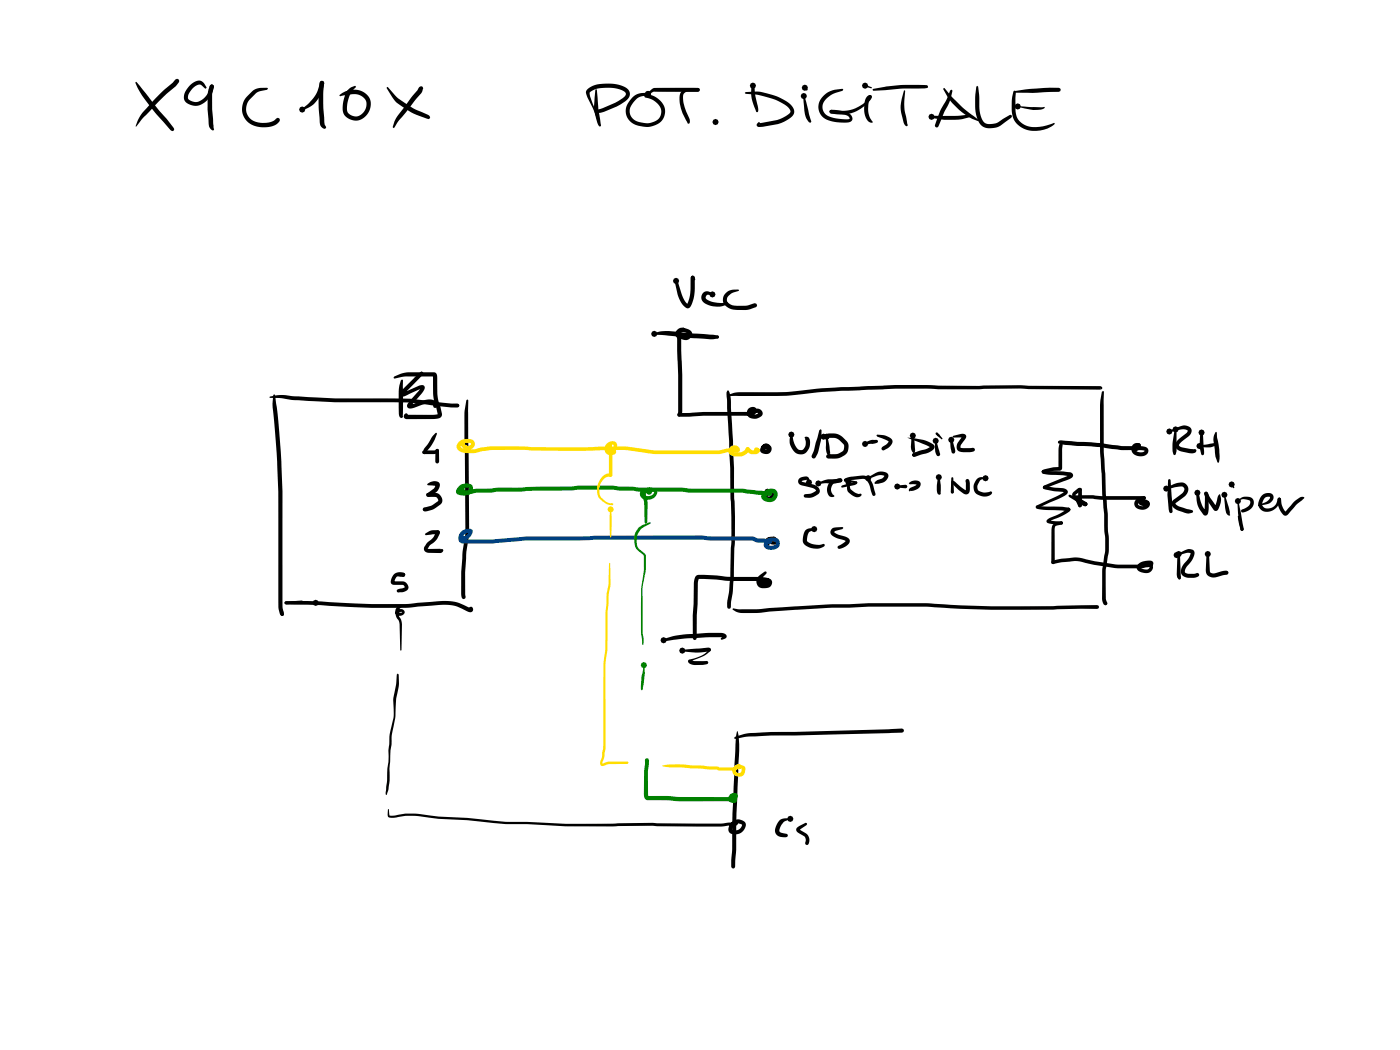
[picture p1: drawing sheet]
<svg xmlns="http://www.w3.org/2000/svg" width="397mm" height="297mm" viewBox="0 0 397 297" stroke-linecap="round" stroke-linejoin="round" font-family="sans-serif">
<g fill="#000">
<path d="M45.4 26.5l3.5-3.1 .8-.9 .5-.2 .4 .2 .2 .4a5.1 5.1 0 0 1-2.7 2.9l-3.2 3-4.3 4.5-2 2.5-.2-.1a11.2 11.2 0 0 1 3.1-5.1zM38.3 23.4l.3-.2 1 1.1 5.3 6.8 2.3 2.6 2.2 2.9-.2 .4-.4 .1-.6-.3a66.1 66.1 0 0 1-9.3-12zM53.8 24.2l.3-.3a2.43 2.43 0 0 1 3.4-.6l1 1.6-.3 .2-1-.8a1.48 1.48 0 0 0-2.1 .3 3.7 3.7 0 0 0-1.8 3.3 3.1 3.1 0 0 0 4.9-.5l1-1.5 .4-1.8 .4-.2a1.12 1.12 0 0 1 .3 1.8 5.3 5.3 0 0 1-6.1 4.1 2.49 2.49 0 0 1-2.1-1.7 2.49 2.49 0 0 1 .6-2.6zM59.5 24.2l.5-.3 .4 .2 .2 .4-.3 1.2a20.7 20.7 0 0 0 0 8l.3 2.9a.62 .62 0 0 1-1-.1l-.4-.6-.1-.9a39.6 39.6 0 0 1 0-9.7zM70.6 26.7l1.1-1.1 .9-.5 1.2-.2h1.8l.3 .1-.3 .4-2.4 .6a6.4 6.4 0 0 0-2.5 2.2 3.9 3.9 0 0 0-.6 4.3 3.9 3.9 0 0 0 3.7 2.3 5.6 5.6 0 0 0 4.9-1.4l.4 .1a1.14 1.14 0 0 1-.6 1.6 6.8 6.8 0 0 1-9.5-2.2 5.3 5.3 0 0 1 1.6-6.2zM90.7 23.1l.5-.2a.9 .9 0 0 1 .5 1.4 8.6 8.6 0 0 1-6.1 6.9l-.1-.3a11.3 11.3 0 0 0 5-6.9zM90.8 23l.4-.1 .4 .2 .2 .7a58.1 58.1 0 0 0 .1 11.4l.5 .8a.79 .79 0 0 1-1.4 0l-.4-.9-.1-1.6a36.2 36.2 0 0 1 .1-10.2zM96.2 27a5.5 5.5 0 0 1 8.5 .8 4.4 4.4 0 0 1-1.2 5.3 4.4 4.4 0 0 1-5.4 .1l-.6-.6a7.5 7.5 0 0 1 1.6-7.7l1.5-.6 .2 .3-.8 .9a7.6 7.6 0 0 0-1.4 6.5 2.94 2.94 0 0 0 3.1 .8 2.94 2.94 0 0 0 2-2.5 2.95 2.95 0 0 0-3.2-3.6l-4.2 .6zM109.5 24.9l.2-.3 .2 .1 2.4 2.8 .8 .6a29.6 29.6 0 0 0 8.4 4.6l.3 .5-.1 .4-.4 .1-.4-.1a23.1 23.1 0 0 1-8.8-4.7zM118.8 24.6l.5-.2 .4 .2 .2 .4-.5 1.2-6.4 7.9-1.5 2.2-.3-.4 .5-1.5 .8-1.4zM168.8 25.2l.2 .2 .5 5.5 .7 4.6-.1 .2a.85 .85 0 0 1-.9-.9 13.4 13.4 0 0 1-.8-7.1l.2-2.3zM166.3 25.3a7.7 7.7 0 0 1 6.1-1.6 6.8 6.8 0 0 1 5.8 2l.2 1.4-.8 1.2a18.7 18.7 0 0 1-7.2 3.6 1.12 1.12 0 0 1-1.7-.6l.3-.2 .3 .3-.1-.3 .9-.3a22.8 22.8 0 0 0 6.3-3l.6-.6a.83 .83 0 0 0-.4-1.4 11.3 11.3 0 0 0-9-.1l-.6 .5 .1 1.1 3 8a.29 .29 0 0 1-.1 .5 .29 .29 0 0 1-.4-.3v.1a51.3 51.3 0 0 0-3.5-8.9 1.18 1.18 0 0 1 .2-1.4z"/>
<path d="M183.3 26.5l1.3-1.2 .7-.4h12.4l.3 .2 .2 .3-.2 .4-.3 .2-12.4-.1-1.7 1-.3-.3zM179.1 27.6l.9-.7 1.4-.5 2.1-.1 .4 .3-.3 .4-1.8 .3a4.6 4.6 0 0 0-3.3 5.3l.4 .7a5.9 5.9 0 0 0 7.6 .4 3 3 0 0 0-.4-4.5 6.6 6.6 0 0 0-3.5-1.7v-.6a4.8 4.8 0 0 1 5.3 6.5 5.9 5.9 0 0 1-7.1 2.2 4.3 4.3 0 0 1-3.5-3.2 4.3 4.3 0 0 1 1.5-4.4zM193.1 25.9l.8-.6 1-.3 2.8-.1 .3 .2 .2 .3-.2 .4-.3 .2-2.5-.1a1.61 1.61 0 0 0-1.7 2.1l.4 2.4 1.5 3.8a.55 .55 0 0 1-.6 .8l-.4-.7a12.3 12.3 0 0 1-1.9-6.2l.1-1.3zM210.9 26.3l.3-.2 3-.2a16.1 16.1 0 0 1 10.2 4.2 2.14 2.14 0 0 1-.9 3.5l-1.5 .9a17.2 17.2 0 0 1-6.9 1.5 .72 .72 0 0 1-.8-.7 .72 .72 0 0 1 .7-.8l.2 .2-.2 .6-.1-.4 5.2-.9 1.8-.8 1.6-1a.8 .8 0 0 0 .2-1.2 9.8 9.8 0 0 0-5.2-3.1l-3.9-1-3.4-.3zM212.9 24l.3-.2 .5 .5 .2 2.5 .8 3.9v.8l-.3 .3a10.3 10.3 0 0 1-1.6-4.9zM227.5 27.2l.2-.2 .1 .2 2 7.1-.4 .5a4.9 4.9 0 0 1-1.7-4.4zM235.1 31.2h.7l-.2-.1a9.9 9.9 0 0 0 10.4-3.4l.1-.6 .3-.2a.92 .92 0 0 1 .5 .9 .92 .92 0 0 1-.6 .8 10.6 10.6 0 0 1-11.2 3.4l-.2-.4zM233.1 27.3l1.6-1.3a8.5 8.5 0 0 1 3.8-.8l.3 .1-.2 .4-2 .6a5 5 0 0 0-3.6 3.7 3.2 3.2 0 0 0 3.1 3.4l4.1 .4a.38 .38 0 0 0 .5-.3 .38 .38 0 0 0-.3-.5 8 8 0 0 0-4.9-.9l-.4-.1-.2-.4 .2-.3a8.1 8.1 0 0 1 6 1.3 1.26 1.26 0 0 1 .2 1.6 1.26 1.26 0 0 1-1.5 .5 9.6 9.6 0 0 1-6.8-1.6 4 4 0 0 1 .1-5.8zM245.7 27.3a.61 .61 0 0 1 .8-.4 .61 .61 0 0 1 .3 .8l-.5 .2h.3l-.4 .5a7.5 7.5 0 0 0 .2 5l.7 1a.31 .31 0 0 1-.1 .4 .31 .31 0 0 1-.4-.1l-.3-.1a3.7 3.7 0 0 1-1.6-3.7l.2-2.2zM247.3 25.2l3.7-.7 4.6-.4h6.3l.8 .2 .1 .3-.1 .2-.8 .2-6.8 .1-7.7 .6-.3-.3zM256 25.7l.2-.2 .2 .2-.3 2.9a16.8 16.8 0 0 0 .8 5.9l.2 .8a.45 .45 0 0 1-.5 .4 .45 .45 0 0 1-.4-.4l-.2-.3a11.3 11.3 0 0 1-.6-7.1zM261.2 24.6l1.2-.4 .4 .4-.4 .4z"/>
<path d="M263.6 32.9l7.7-.1 3.4-.4 .4 .4-.3 .4a21.1 21.1 0 0 1-7.6 .7l-3.4-.5-.3-.2zM267.1 25.1l.4-.1 2.1 2.4 2.7 2.7 4.8 3.8 .2 .2-.2 .2a17.9 17.9 0 0 1-8.7-6.8zM269.1 25.6l.3-.2 .4 .3-1 3.4-1.3 2.6-1.7 4.1-.5 .3-.4-.1-.1-.6a21.9 21.9 0 0 1 3.1-6.8zM276.8 24.3l.2 .3 .4 3.4a10.4 10.4 0 0 0 1 6.2 2.37 2.37 0 0 0 3 .9l1.1-.4 3.4-2.1h.6l.1 .3-.1 .4-3.1 2.2a4.6 4.6 0 0 1-5.8-.3l-.7-1.4a15.2 15.2 0 0 1-.7-7l.3-2.2zM287.4 25.8l3.5-.5a45.9 45.9 0 0 1 9.4-.3l.1 .4-.1 .4-.4 .2-7.4 .3h-5.1l-.3-.3zM287.1 25.8h.5l.1 .2-.1 3.2a6.1 6.1 0 0 0 1.3 5.3l1.2 .8a8.7 8.7 0 0 0 7.4-.1l1-.4 .3 .2a7.6 7.6 0 0 1-11.7-1.2 12.9 12.9 0 0 1 0-8zM288.2 30.1l7 .3a.34 .34 0 0 1 .4-.1 .34 .34 0 0 1 .2 .3v.1a6.2 6.2 0 0 1-5 .1l-2.6-.6zM191.2 79.3l.3-.2 .4 .4 1.5 4.6 .7 1.3 .9 .9h-.4l.8-2.8 .2-4.8 .3-.5 .3-.1 .4 .1 .1 .6 .1-.1v3a7.3 7.3 0 0 1-1.8 5.6 3.5 3.5 0 0 1-2.7-2.8l-1.2-4.8zM195.9 78.2h.6l.4 .8-.1 .3-.2 .1-.8-.5zM185.3 94.3a16.8 16.8 0 0 1 8.6-.1l8.1 .6 1.2 .2 .4 .4-.4 .5-2.1 .2-15.8-1.3-.2-.2zM191.7 93.5a2.78 2.78 0 0 1 4.4 1.1 2.1 2.1 0 0 1-1.4 1.7 2.1 2.1 0 0 1-2.2-.5 1.45 1.45 0 0 1 .1-2.5l.8-.5 .4 .2-.8 1.3 .1 .5 1.2 .3 .6-.5-.4-.3-1.3-.3-.9 .6 .5 .7 .1 .7 .3 10.2v10.4l-.2 1-.6 .4-.4-.1-.2-.4 .3-.9v-10.4l-.4-10.5a1.4 1.4 0 0 1 0-2.2zM199.1 83a1.55 1.55 0 0 1 1.8-.4l1.1 .8-.2 .3-1.3-.2-.4 .2a.74 .74 0 0 0 .3 1.3 8 8 0 0 0 5.4 .6l.4 .3a5.8 5.8 0 0 1-6.5 0 1.89 1.89 0 0 1-.6-2.9z"/>
<path d="M202.5 95.4l.7-.4 .4 .4-.4 .5zM205.6 83a3.1 3.1 0 0 1 2-1h1.5l.2 .2-1.5 .6a2.16 2.16 0 0 0-1.9 2.5l.9 .9 1.2 .4h3.3l2.5-.7 .5 .2 .1 .4-.4 .5-1.8 .7-3.4 .1a4.4 4.4 0 0 1-3.7-1.6 2.52 2.52 0 0 1 .5-3.2zM76.5 112.3a16 16 0 0 1 7.1 0h1a244.4 244.4 0 0 0 26.9 .5l4.5 .1 11.9 1.4h1.7l.4 .2 .1 .4-.1 .4-.4 .1h-1.8l-5.6-.6a67 67 0 0 0-14.4-.9 209.6 209.6 0 0 1-27-.9l-4.3-.3-.2-.2zM77.4 111.9l.3-.2 .2 .2a250.5 250.5 0 0 1 2.1 39.4v20.6l.4 2.1-.5 .4-.4-.1-.3-.5a9.6 9.6 0 0 1-.4-4v-14.3a313.9 313.9 0 0 0-1.6-41.3zM111.7 106.6a10.6 10.6 0 0 1 6.4-1.2h4.6a1.1 1.1 0 0 1 1.1 1.5l.2 5.5 1.2 4.7a1.45 1.45 0 0 1-1.9 1.6h-8.1a.83 .83 0 0 1-.8-.5 .83 .83 0 0 1 .2-.9l.4-.3 .3 .2 .1 .7-.2-.4h7.2l1.6-.2-1.1-3.7-.2-1.7-.1-5.5 .3 .2h-2.9a22.8 22.8 0 0 0-8.1 .6l-.4-.2zM113.5 107.8l.3-.3 .3 .3-.1 10.5a.86 .86 0 0 1-1-1.1v-7zM117.3 107.1l1.8-1.8 .7 .1 .1 .3-.2 .4-2.3 1.2zM114.2 110.1l3.9-3.9 1.3-.9 .4 .1 .1 .3-.3 .6-5.3 5.4-.3-.4 4.7-2.1a.98 .98 0 0 1 1.5 .1 .98 .98 0 0 1-.3 1.4l-3.5 4.3-.3-.4 3-1a5.4 5.4 0 0 1 3.5-.4 1.56 1.56 0 0 1 1 2.2l-.4 .2-.4-.2-.1-.4a.65 .65 0 0 0-.7-.7l-1.6 .1-3 1.1a1.3 1.3 0 0 1-2.1-.6l.6-1.2 3.4-4 .3 .4-5.2 2.2a.85 .85 0 0 1-1.1-.3 .85 .85 0 0 1 .2-1.1zM132.1 113.4l.3-.3 .2 .3 .3 37.3a94.8 94.8 0 0 0-1.1 18l-.1 .8a.93 .93 0 0 1-1-.3 .93 .93 0 0 1-.1-1v-6.3a73.8 73.8 0 0 1 1.2-11.2l-.3-33.4zM192 117.1l2-.1a159.6 159.6 0 0 1 17.8-.3l1.4-.4 .1 .1-.5 .2v.6a1.77 1.77 0 0 0 1.7 0l.4-.2-.1 .1-.3-.2h-1.3l-.4-.4a1.77 1.77 0 0 1 1.8-.8 1.77 1.77 0 0 1 1.4 1.4 2.48 2.48 0 0 1-4.4 .3 1.55 1.55 0 0 1 .7-1.9 1.55 1.55 0 0 1 1.9 .4 1.19 1.19 0 0 1-1.2 1.6l-1.1 .2a203.4 203.4 0 0 0-18.8 .3l-1.1-.1-.2-.4zM206 110.7l.2-.2a7.5 7.5 0 0 1 .8 5.1 563.4 563.4 0 0 1 1.2 37.9l-.1 .4a50.6 50.6 0 0 0-.2 9.5l-.9 8.5-.1 .4-.4 .2-.4-.2a2.6 2.6 0 0 1-.1-2.1l.5-2.3 .3-4.6a52.6 52.6 0 0 1 .3-9.5l.1-2.5a663.8 663.8 0 0 0-1.3-35.7v-1.8a5.7 5.7 0 0 1 .1-3.1zM206.7 111.7l2.1-.6h4.5a99.1 99.1 0 0 0 19.6-1.1 434.3 434.3 0 0 1 31.6-.9l12.8 .2 11.6-.2 2.5 .2 20.2 .1a.44 .44 0 0 1 .7 .4 .44 .44 0 0 1-.7 .4v-.3v.5l-22.7-.4-23.1 .3a393.9 393.9 0 0 0-29.3 .5l-3.5 .2a138.3 138.3 0 0 1-25 1.1l-1.2 .1-.3-.3z"/>
<path d="M312.1 111l.3-.3 .3 .3-.1 16.8 1.5 25.3a12 12 0 0 1-.3 4.5l-.6 4v8l.2 .7a.78 .78 0 0 1-.3 1.2 1.63 1.63 0 0 1-1-1.9l.1-8.3 .8-5.2v-3l-1.4-25.3v-13.1zM215.8 126.2a1.52 1.52 0 0 1 2.1-.2 1.52 1.52 0 0 1 .3 2.1 1.84 1.84 0 0 1-2.9-.6 1.76 1.76 0 0 1 2.3-1.7l.2 .4-.3 .4-.1 .2-.4-.4a.35 .35 0 0 1 .1 .4 .35 .35 0 0 1-.3 .2l-.3 .5-.1-.3 .8 .2 .2-.3h-.7l.1-.3-.2-.2 .3 .5a.69 .69 0 0 1-1.1 .1 .69 .69 0 0 1 0-1zM217 139.1a1.57 1.57 0 0 1 2.5 1.2 1.57 1.57 0 0 1-2.3 1.5 1.25 1.25 0 0 1-1-.9 1.25 1.25 0 0 1 .4-1.3l.8-.6 .2 .3-.2 1.3h.6l.2-.4v-.2l-.6-.1-.1 .5a.72 .72 0 0 1-.8-.4 .72 .72 0 0 1 .2-.8zM223.9 122.9l.2-.1 .3 .3 .2 1.4a3.5 3.5 0 0 0 1.9 2.9 1.43 1.43 0 0 0 1.7-1.6l-.1-1.6-.3-.2a.98 .98 0 0 1 1.2-.1 .98 .98 0 0 1 .4 1.1 2.91 2.91 0 0 1-3.1 3.6 3.9 3.9 0 0 1-2.7-4.1zM226.4 135.5a2.33 2.33 0 0 1 2.6-.2l.2 .7-.1 .7-.6-.8-1.4 .4 .4 .2a8.4 8.4 0 0 1 3.9 1.2 1.38 1.38 0 0 1 .3 2.3 4.1 4.1 0 0 1-3.9 .8l-.2-.4 .2-.3a5.7 5.7 0 0 0 3.3-1.1l-.2-.4-.6-.3-3-.8a1.19 1.19 0 0 1-1.2-.7 1.19 1.19 0 0 1 .3-1.3zM231.7 136.8a8.1 8.1 0 0 1 5.1-1.1l.2-.1a1.04 1.04 0 0 1 1.6 .4l-.2 .4-1.6 .5-5 .2zM232 121.9l.4-.3 .3 .4a18.6 18.6 0 0 1-1.7 7.5l-.5 .4-.5-.2-.2-.4 .8-1.9zM233.6 123.2a4.9 4.9 0 0 1 6.5 2.2 2.99 2.99 0 0 1-1 3.6l-1.4 .7-1.2 .2h-1.9l-.5-.2-.1-.4 .1-.5 .5-.1 2.6-.1 1.3-.7a1.77 1.77 0 0 0 .4-2.1l-1.5-1.4a3.7 3.7 0 0 0-2.7-.4l-1.5-.2zM234.1 123.5l.2 .2 .5 2.1 .3 2.6-.1-.1 .2 .4-.1 .2-.4 .1a3.2 3.2 0 0 1-.8-3.1v-2.2zM235.1 136.4l1.1-.6 1.8-.3 .4 .1 .2 .4-.4 .6-2 .4a2.18 2.18 0 0 0-.5 2.7l.6 .7a1.17 1.17 0 0 1-1.3 .3 1.17 1.17 0 0 1-.7-1.2 3.4 3.4 0 0 1 .8-3.1zM238.5 137.5l3.7-1.1-.1 .2 .4-.3 .3 .4-.1 .4-.7 .3-3.4 .7-.3-.2zM239.2 135.7l1.8-.7 3.6-.3a2.92 2.92 0 0 1 2.6 2.3l.8 3-.1 .3-.7 .1a4.2 4.2 0 0 1-.9-2.7l-.7-1.5-.8-.5-3.7 .3-1.7 .4-.4-.4z"/>
<path d="M240.1 136.4l.5 .1 .3 2.1 .8 .6a2.79 2.79 0 0 0 2.2 .7 .99 .99 0 0 1-1.2 .9 3.2 3.2 0 0 1-2.8-2.8zM239.1 135.7l.4-.1 3 .7 .3 .4-.3 .3-1.3-.4-1.9-.2-.3-.4zM244.9 125.6a4 4 0 0 1 3.3-1l.4 .1 .1 .3a2.67 2.67 0 0 1-2.5 .7l-1.2 .2zM245.8 135.2l2.1-1.2a2.42 2.42 0 0 1 3.7 .7 2.43 2.43 0 0 1-1.6 2l-2 .4-.3-.3a2.46 2.46 0 0 1 2-1.2l.8-.9-1.7-.1-2.9 1.1-.2-.3zM248.3 123.2h1.9l1.2 .4a1.55 1.55 0 0 1 1.4 1.3 1.55 1.55 0 0 1-.9 1.7l-1.4 .9-.3 .1-.4-.2-.2-.3 .2-.4 1.4-.9 .5-.8-3.2-1.3zM253.9 137.6l2.6-.3 .3 .1 .2 .4-.2 .4-.3 .1-2.5-.2zM257 124l.1-.1a14.4 14.4 0 0 1 6.6 1.6 1.19 1.19 0 0 1 1 1.2 1.19 1.19 0 0 1-1 1.1l-4.5 1.6-.8-.2 .1-.7 1.9-.8a5.4 5.4 0 0 0 3.2-1.3l.1 .4-1.6-.8zM257.6 136.7a2.64 2.64 0 0 1 2.7-.4 1.3 1.3 0 0 1-.5 2.2 1.7 1.7 0 0 1-1.8 .5l-.3 .2-.3-.2 .3-.7 1.6-.8 .4-.4 .1 .2-2.1-.1-.3-.3zM258.4 128.6l.8-.5 .3 .3-.3 .6-.4 .3-.3-.1zM258.3 123.1l.2-.1 .4 .4 .2 3.3a1.45 1.45 0 0 1-.3 1.7 2.09 2.09 0 0 1-.8-1.8zM264.8 124.9l.2-.2 .2 .1 1.1 3.8-.2 .5a.98 .98 0 0 1-1.2-1.2zM265.7 135.2l.2-.2a10.2 10.2 0 0 1 .5 4.4v.6a.92 .92 0 0 1-1.1-1.2z"/>
<path d="M269.5 136.3l.3-.1 .3 .3-.1 1.5 .2 1.3-.5 .5-.4-.5zM269.7 136.2l.8 .2 1.6 1.5 1.5 1-.1 .1-.1-2.8 .2-.4h.7l.3 .7 .1 2.1a1.16 1.16 0 0 1-.5 1.3 1.16 1.16 0 0 1-1.4-.2l-3-2.6v-.3l-.4-.3zM269.2 124.3l.3-.1 .3 .3 .4 1.9a1.34 1.34 0 0 1-.2 2.1l-.4-.2-.3-1.2zM270 123.4l2.1-.5a.98 .98 0 0 1 1.3 .3 .98 .98 0 0 1-.1 1.3l-1.1 1.5-.1 .8h3.5l.4 .2 .1 .4-.1 .3-.8 .3-2.2 .1a1.64 1.64 0 0 1-2-1v-.9l.3-.8 1.3-1.8 .2 .4-2.8-.1-.2-.2zM269.5 135.2h.3l.2 .2 .2 3.9-.5 .5-.4-.5zM276.8 135.6l1.1-.5 1.3 .3-1.4 .5-.7 1.1a1.53 1.53 0 0 0 .2 2.1 3.9 3.9 0 0 0 3.3 .1 .62 .62 0 0 1 .3 .6 .62 .62 0 0 1-.5 .5 3.1 3.1 0 0 1-4.6-2v-1.1zM295.2 133.3l.3-.2 1.6 .3 5.3 .3a1.03 1.03 0 0 1 1.5 .7 1.03 1.03 0 0 1-1 1.3l-7.1 2.8-.3-.2-.1-.3 .3-.5 7.2-3v.3l-5.3-.3a3.3 3.3 0 0 1-2.5-.6zM295.5 137.7l.3-.1 2.7 .5 2.5 .2a1.12 1.12 0 0 1 1.4 .8 1.12 1.12 0 0 1-.9 1.3l-7.7 3.6-.3-.1-.1-.4 .2-.3 5.6-2.6 2.3-1.4v.3l-5.5-.9-.5-.3zM299.8 124.9l.8-.2 8.5 .6 8.6 1 3.7 .1 .8-.7h.7l.1 .7-.9 .9a25.5 25.5 0 0 1-7-.1l-6.1-.8-7.3-.4-2-.4-.1-.3zM299.6 125.2l.4-.3 .3 .1 .1 .4-.4 .2zM300.5 125.3l.5 .1v.4h-.6zM300.3 125.4l.4-.2 .3 .4-.2 .3-.1 7.1-.4 .3-1.8 .1-3 .7a.63 .63 0 0 1-.3-.8 .63 .63 0 0 1 .7-.4l2.5-.6h1.6l-.2 .3v-5.3l.2-1.4z"/>
<path d="M305.5 138.3l.4-.1 .4 .1 .1 .4v4.4l-.2 .5-.3 .1-.4-.1-.1-.4zM320.9 125.9l.9-.4a.84 .84 0 0 1 .9 .1 .84 .84 0 0 1 .2 .9l-1.1 .2-.2 .5a1.16 1.16 0 0 0 1.5 .9l.8-.1 .3-.4-1.8-.1-.5 .3-.4-.2a.96 .96 0 0 1 1.2-1.2 2.21 2.21 0 0 1 2.5 .9 1.83 1.83 0 0 1-2.4 1.9 2.04 2.04 0 0 1-2.1-1 2.04 2.04 0 0 1 .2-2.3zM330.2 138.1l2.9-1.2a2.29 2.29 0 0 1 3.4 1.3v.9l-.6 1.2-3 2.4 1.1 .8 3.8 1.1v.6l-.3 .1a6.7 6.7 0 0 1-4.5-1 1.59 1.59 0 0 1-1.2-1.4 1.59 1.59 0 0 1 1-1.6l2-1.5 .6-.9a.82 .82 0 0 0-.8-1.1l-1.9 .2-2.4 .7-.3-.3zM331.1 122l3-1.2a2.27 2.27 0 0 1 3.4 1.2l-.5 1.2-2.5 2-.6 .9 .8 .6 4 .6a.98 .98 0 0 1-1.3 1.1l-2.7-.5a1.85 1.85 0 0 1-1.8-1.4 1.85 1.85 0 0 1 .9-2.1l2.3-1.8a.41 .41 0 0 0 .3-.3 .41 .41 0 0 0-.2-.5l-1.4-.2-3.6 .8-.2-.2zM330.9 135.8l.3-.1 .4 .3 .5 8.9-.1 .3h-.7l-.3-1a33.7 33.7 0 0 1-.2-8.2zM332.7 121.6l.3-.2 .2 .2 .1 5.4a1.65 1.65 0 0 1-.6 1.9 1.65 1.65 0 0 1-.6-1.9v-1.8zM338.9 139.3l.2-.1 .4 .3 .9 3.4 1.3 2.1-.4-.1-.3 .2 .2-1.3 .1-3.2-.2-.8 .1-.4a.8 .8 0 0 1 .9 .1 .8 .8 0 0 1 .2 .9v3.5a2.03 2.03 0 0 1-.8 2.1l-.5-.1-.7-.8a6.1 6.1 0 0 1-1.4-3.4zM339.7 126.2l4.3-.7 .4 .4a3.4 3.4 0 0 1-3.3 .8l-1.4-.2-.1-.2zM340 122.2l.3-.1 .4 .4 .3 5.7-.1 .6-.3 .2-.4-.4-.4-2.3zM341.2 139.4l.4-.2 .3 .2 .9 1.6 1.9 2.7h-.7l.6-1.6a2.75 2.75 0 0 1 .8-2.1l.2 .3a4.4 4.4 0 0 1-.6 4 .85 .85 0 0 1-.9 .4 .85 .85 0 0 1-.7-.7l-1.9-3-.4-1.1zM344.2 122.5l.2-.2 .2 .2 .2 1.7a17 17 0 0 1 .5 6.7l-.3 .2-.2-.2-.5-1.6-.6-4.6 .1-1.1zM217 152.5a1.73 1.73 0 0 1 2-.4 1.73 1.73 0 0 1 1 1.8 1.53 1.53 0 0 1-1.7 .3 1.53 1.53 0 0 1-.8-1.6l.7-.4 1.2 .6-.3 .2-.8 .1h1l-.3 .4-.4-.3-.8 .1 .2 .8-.2 .4a1.08 1.08 0 0 1-1-.5 1.08 1.08 0 0 1 0-1.2z"/>
<path d="M228.2 150.1l1.3-.5h1.1l.3 .3-1.5 .7a2.62 2.62 0 0 0-.9 2.5l.2 .3a5 5 0 0 0 4.4 .7l.4 .1 .1 .2a4.2 4.2 0 0 1-5.7-.1 3.4 3.4 0 0 1 .3-4.2zM235.7 149.7l.7-.3 2.3-.1 .1 .3-.2 .3-1.9 .5-.4 .4 1.2 .7 1.8 .5a1.33 1.33 0 0 1 1.4 1 1.33 1.33 0 0 1-.8 1.5l-2.2 1a.56 .56 0 0 1-.4-.7 .56 .56 0 0 1 .7-.4l1.6-1.2-3.1-1a1.43 1.43 0 0 1-1.2-.9 1.43 1.43 0 0 1 .3-1.5zM293.5 143.3l7.4 .2 1.9 .3 .4 .5-.2 .4-.4 .1-5.5-.3a6.4 6.4 0 0 1-3.6-.6zM297.9 159l3.6-.8a12.2 12.2 0 0 1 4.7-.2l4.9 1.1a42.1 42.1 0 0 0 12.2 .8l2.4-.4 .1 .3-1.9 .3-.6 .3-.3 .4 1.1 .4 1 .1 .4-.4v-.3l-1.7-.1-.2-.2a1.63 1.63 0 0 1 1.9-.8 1.49 1.49 0 0 1 .9 1.8 1.49 1.49 0 0 1-1.8 1l-1.2-.2a1.48 1.48 0 0 1-1.4-1.4 1.48 1.48 0 0 1 1.3-1.5l.3-.1a3.3 3.3 0 0 1 2.8-.1 1.01 1.01 0 0 1 .1 1.2 1.01 1.01 0 0 1-1.1 .4l-2.1 .4a42.4 42.4 0 0 1-12.4-.9l-4.1-.8a7.4 7.4 0 0 0-3.8-.2l-2.4 .2-2.3 .5-.4-.2zM298.3 148.5l2.3-.8 .3 .1 .2 .3-.2 .4-1.4 .3a.93 .93 0 0 0-.8 1.4l.1 9.1-.2 .3-.3 .2-.4-.2-.2-.3 .1-8.5 .1-1.4zM300.3 147.8l.3-.1 .4 .2-.1 .5-.3 .2-.4-.3zM302.3 143.9l.3-.1 .5 .2-.1 .7-.3 .1-.4-.2zM302.7 140.2l.3-.1 2.9 1.2 1.9 1.1 .2 .4a.93 .93 0 0 1-1.6 .2l-3.6-2.2zM296.6 147.2l3.9-1.9 2.2-1.5a.68 .68 0 0 1 .4 .7 .68 .68 0 0 1-.6 .6l-5.3 2.7-.1-.4 3.6 .3 .4 .4-.5 .5-1.7-.1a3.2 3.2 0 0 1-2.4-.6l-.1-.4zM304.5 140.5l5-.3 2.5 .3h12l.4 .2 .1 .3-.1 .4-.4 .2h-11.8l-2.7-.4h-4.6l.2-.2 1.3 2.2-.2 .4-.3 .1-.5-.3-.8-1.7a1.06 1.06 0 0 1-.1-1.2zM304 139.4l1.4-1.2a.68 .68 0 0 1 1 .5l-.1 .4-.5 .1-1.2 1 3.2 2.1 .2 .4-.2 .5-.4 .2-.3-.2-2.9-2a1.14 1.14 0 0 1-.2-1.8zM307 142.4l.4-.2 .4 .2 .2 .4-.2 .4-.4 .2-.4-.2-.2-.4z"/>
<path d="M321.9 141.4l.8-.5 1.2-.4 .5 .2 .1 .3-.3 .5-1.6 .6-.3 .5 .2 .5a1.7 1.7 0 0 0 2-.1l.2-.3-.4-.2-1.1 .1 .1-.6 1.1 .2 .2 .5-.7-.5a.81 .81 0 0 1 1-.3 .81 .81 0 0 1 .4 1 .81 .81 0 0 1-1 .4 1.64 1.64 0 0 1-2-1.3 2.01 2.01 0 0 1 3.4 .8 2.33 2.33 0 0 1-2.3 1.6 2.33 2.33 0 0 1-2.1-1.7zM323.6 140.7l.4-.2 .4 .3v.6l-.4 .2-.4-.3zM333.2 157l2.4-1.1a1.83 1.83 0 0 1 2.7 .5 6.9 6.9 0 0 1-2.4 4.4l-.1 .2a.87 .87 0 0 0-.2 1 .87 .87 0 0 0 1 .5h1.6l.9-.2 .4 .1a.94 .94 0 0 1-1.1 1.2l-1.9 .1a2.01 2.01 0 0 1-1.9-1.2 2.01 2.01 0 0 1 .4-2.3l.1-.2a6.2 6.2 0 0 0 2.1-3.4l.1 .1-1.4-.1-2.6 .8-.2-.2zM333.6 156.7l.2-.1 .4 .3 .2 6a.99 .99 0 0 1-.4 1.2l-.5-.4-.2-1.1zM341.8 156.7l.3-.1 .3 .3 .4 5.2 1 .3 3.6-.8 .4 .2 .2 .4a1.4 1.4 0 0 1-1.6 .7l-1.7 .5a2.2 2.2 0 0 1-3.2-1.9zM346.7 140.1l1.3 3.5 .4 2.2a.55 .55 0 0 1-.6 .2 .55 .55 0 0 1-.4-.5l-.4-1.7zM350.5 141.8l.7-.6a2.78 2.78 0 0 1 3.8 .4 2.43 2.43 0 0 1-1.3 3l-1.8 .6-.3-.2v-.6a3.2 3.2 0 0 0 2.5-1.8 .67 .67 0 0 0-.5-1l-1.5-.2-1.5 .6zM350.6 141.8l1.6 7.7v.5l-.4 .4-.5-.5-.4-2.7-.4-5.3zM350.6 146.2l.2-.2 .1 .2 .5 2 .8 1.7-.4 .4-.4-.3zM351.5 149.6h.6l.1 .3-.1 .4-.6-.1-.2-.3zM357.5 140.3a2.15 2.15 0 0 1 3.1 .1 2.25 2.25 0 0 1-2.4 2.5l-1.8 .2 2.5-1.1a1.01 1.01 0 0 0 .8-1.3h-.2a1.91 1.91 0 0 0-1.7 2.8 2.69 2.69 0 0 0 4.1-2.3l.4-.3 .3 .2 .2 .3-.2 .3 .1-.1a3.7 3.7 0 0 1-5.6 2.8 2.51 2.51 0 0 1 0-3.7zM362 141.1h.6l.2 .3-.1 .3h-.7l-.1-.3z"/>
<path d="M362 141.1l.6-.1 .2 .4a5.3 5.3 0 0 0 1.4 3.7l-.2-.1a12.2 12.2 0 0 1 4.6-4.3l.8 .2-.4 .6a18.3 18.3 0 0 0-4.3 4.3 .92 .92 0 0 1-1.5-.3 5.2 5.2 0 0 1-1.3-4zM79.8 173.2l.2-.2 .3 .2 .1 .7v.2l-.4 .3-.5-.4zM79.6 173.6h.7l.1 .4-.2 .3h-.6l-.2-.3zM80.7 170.4a60.6 60.6 0 0 1 12.6 .1 195.4 195.4 0 0 0 23.9 .4l4.8-.4a20 20 0 0 1 7 0l4.2 1.7-.3 .4 .1-.6a.75 .75 0 0 1 1 .7 .75 .75 0 0 1-1 .7l-2.2-1a10.7 10.7 0 0 0-6.5-1 125.2 125.2 0 0 1-23.7 .6l-9.8-.6-9.7-.2-.4-.1zM80.7 170.4l5-.2-4.2 .9a.6 .6 0 0 1-.9-.4zM207.4 172.5l.3-.2 1.5 .3h5.1a483.2 483.2 0 0 1 48.1-1.8l.6 .1a304.6 304.6 0 0 0 36.4 .7l11.4-.2 .3 .1 .2 .4-.2 .4-.3 .2a76.8 76.8 0 0 0-12.6 .2 327.9 327.9 0 0 1-35.8-.9h-4.9a420.3 420.3 0 0 0-43.2 1.8h-3.1a4.5 4.5 0 0 1-3.8-1.1zM197.1 163.1l.7-.3h1.6l6.7 .6h9a4 4 0 0 1 3 .7 1.56 1.56 0 0 1-.6 1.6 1.56 1.56 0 0 1-1.8 .1 1.2 1.2 0 0 1-.3-1.7 1.2 1.2 0 0 1 1.6-.4 1.47 1.47 0 0 1 1.6 1.6 1.47 1.47 0 0 1-1.9 1.3 2.03 2.03 0 0 1-2.3-1.2 2.03 2.03 0 0 1 .8-2.5l1.3-1h.5v.6l-1.3 1.4-.3 .7a.71 .71 0 0 0 .6 .9l1.3-.1 .3-.4-1.3-.1-.1-.2 .5 .1 .4-.3 .1 .4-2.1-.3-9-.1-8.2-.6-.3 1.2-.3 15.6-.1 .4-.4 .2-.4-.2-.2-.4v-6.4l.3-9.2zM333.7 163.4l.1-.2 .5 .3-.1-.1 .2 .3-.1 .3-.4 .1zM187.9 181l2.7-.8 3.1-.5 7.2-.5 3.7 .1a.92 .92 0 0 1 1.1 .8 .92 .92 0 0 1-.9 1l-.5 .1-.2-.3 .9-.8-.1 .4-10.3 .3-6.6 .9-.4-.4zM193.2 184l7.2-.6a.6 .6 0 0 1 .8 .3 .6 .6 0 0 1-.3 .8l-.4-.2 .2 .2-3.6 .3-3.9-.3-.2-.2zM195 187l.3-.2a7.2 7.2 0 0 0 5.2-2.7l.1-.4 .3-.1a.55 .55 0 0 1 .4 .5 .55 .55 0 0 1-.4 .6 12.8 12.8 0 0 1-5.1 2.5l-.3 .2 .2-.4 1.1 .2h3.4l.4 .5-.1 .3-.6 .2-3.1 .2a1.55 1.55 0 0 1-1.9-1.2z"/>
<circle cx="60" cy="24.5" r=".57"/>
<circle cx="196.2" cy="78.6" r=".53"/>
<circle cx="239.4" cy="136" r=".4"/>
<circle cx="258.8" cy="128.9" r=".48"/>
<circle cx="295.5" cy="133.6" r=".51"/>
<circle cx="295.8" cy="138" r=".46"/>
<circle cx="322.5" cy="126.1" r=".55"/>
</g>
<g fill="#000">
<path d="M183.5 26.4l.3 .2-.3 .3-.2-.3z" fill-rule="evenodd"/>
<path d="M228.2 24.6l.3 .5-.3 .3-.5-.3z" fill-rule="evenodd"/>
<path d="M228.2 24.9l.5 .5-.2 .3-.5-.4z" fill-rule="evenodd"/>
<path d="M245 24l.2 .3-.2 .2-.2-.2z" fill-rule="evenodd"/>
<path d="M245 24l2 .9-.3 .1-1.8-.5-.1-.2z" fill-rule="evenodd"/>
<path d="M265.6 122.6l.5 .6-.3 .4-.7-.6z" fill-rule="evenodd"/>
<path d="M265.5 123h.5l.9 1.2-.1 .2-1.3-.9z" fill-rule="evenodd"/>
<path d="M348.6 136.9l.2-.1 .4 .2 .4 1.1-.2 .2-.9-.9z" fill-rule="evenodd"/>
<path d="M89.4 170.6l.2 .1-.2 .2z" fill-rule="evenodd"/>
<circle cx="85.6" cy="31" r=".88"/>
<circle cx="183.5" cy="26.6" r=".88"/>
<circle cx="202.6" cy="34.6" r=".48"/>
<circle cx="202.7" cy="34.6" r=".48"/>
<circle cx="202.7" cy="34.6" r=".88"/>
<circle cx="213.2" cy="24.3" r=".88"/>
<circle cx="227.7" cy="27.2" r=".88"/>
<circle cx="228" cy="24.9" r=".88"/>
<circle cx="228" cy="24.9" r=".33"/>
<circle cx="245" cy="24.3" r=".88"/>
<circle cx="263.8" cy="33.1" r=".88"/>
<circle cx="288.3" cy="30.1" r=".88"/>
<circle cx="191.5" cy="79.6" r=".88"/>
<circle cx="185.3" cy="94.6" r=".88"/>
<circle cx="201.8" cy="83.4" r=".88"/>
<circle cx="217.4" cy="139.3" r=".88"/>
<circle cx="217.4" cy="126.6" r=".88"/>
<circle cx="224.1" cy="123.1" r=".88"/>
<circle cx="229.1" cy="136.6" r=".88"/>
<circle cx="231.8" cy="136.9" r=".88"/>
<circle cx="233.2" cy="123.7" r=".88"/>
<circle cx="234.1" cy="123.7" r=".88"/>
<circle cx="240.3" cy="136.6" r=".88"/>
<circle cx="245" cy="125.7" r=".88"/>
<circle cx="245.9" cy="135.4" r=".88"/>
<circle cx="254.1" cy="137.8" r=".88"/>
<circle cx="258.5" cy="123.4" r=".88"/>
<circle cx="265" cy="124.9" r=".88"/>
<circle cx="265.3" cy="122.8" r=".34"/>
<circle cx="265.9" cy="135.2" r=".88"/>
<circle cx="269.4" cy="124.6" r=".88"/>
<circle cx="279.1" cy="135.4" r=".88"/>
<circle cx="330.3" cy="138.4" r=".88"/>
<circle cx="331.2" cy="122.2" r=".88"/>
<circle cx="333" cy="121.6" r=".88"/>
<circle cx="339.1" cy="139.6" r=".88"/>
<circle cx="339.7" cy="126.3" r=".88"/>
<circle cx="340.3" cy="122.5" r=".88"/>
<circle cx="348.8" cy="137.2" r=".4"/>
<circle cx="348.8" cy="137.2" r=".88"/>
<circle cx="219.1" cy="152.8" r=".88"/>
<circle cx="230.6" cy="149.9" r=".88"/>
<circle cx="333.3" cy="157.2" r=".88"/>
<circle cx="333.8" cy="156.9" r=".88"/>
<circle cx="342.1" cy="156.9" r=".88"/>
<circle cx="346.8" cy="140.2" r=".88"/>
<circle cx="350.6" cy="141.9" r=".88"/>
<circle cx="89.4" cy="170.7" r=".08"/>
<circle cx="89.4" cy="170.7" r=".88"/>
<circle cx="188" cy="181.3" r=".88"/>
<circle cx="193.2" cy="184.3" r=".88"/>
</g>
<g fill="#fd0">
<path d="M130.7 124.8l.3-.1 .3 .2v.9l-.7-.4 .1 .1-.2-.4z"/>
<path d="M130 125.1a3.5 3.5 0 0 1 4.3-.1 1.85 1.85 0 0 1-.7 2.1 1.85 1.85 0 0 1-2.2 0l-.8-.9a1.05 1.05 0 0 1 .4-1.5l.3 .1 .5 1.1 .4 .3 .9-.1 .3-.5a2.47 2.47 0 0 0-2.3 0l-.3 .3a.6 .6 0 0 0-.3 .6 .6 .6 0 0 0 .6 .5l3.1 .3 2.2-.6 3-.3 22.2 .3 15-.3 4.2 .5a63.5 63.5 0 0 0 14 .7h8.7l2.8-.6h2.7l-.4 .2-.1 .3-.8-.1-.2 .4 .6 .3h1.7l1-.5 .7-.9 .7 .1 .1 .7-1.3 1.4-1 .3-1.9 .1a1.59 1.59 0 0 1-1.8-1.5 1.59 1.59 0 0 1 1.6-1.7 1.59 1.59 0 0 1 1.6 1.7l-.5 .2-2.6 .1-2.9 .5h-15.1a33.4 33.4 0 0 1-8.9-.8l-2.9-.4-15 .3-13.4-.3a56.7 56.7 0 0 0-10.7 .3l-2 .4a7 7 0 0 1-5.6-.5 1.57 1.57 0 0 1 .1-2.5z"/>
<path d="M211.4 126.8l.4-.2 1.2 .9h1.1v.3a.46 .46 0 0 0 .6-.3 .46 .46 0 0 0-.3-.5l.7 .1a.74 .74 0 0 1-.3 .9 .74 .74 0 0 1-.8 0 .73 .73 0 0 1 .1-1.3 .73 .73 0 0 1 1 .7l-.1 .6-.4 .5-1.8 .1-.6-.2-.8-.8-.2-.4z"/>
</g>
<path d="M129.9 137.8a3 3 0 0 1 3.9-.2 1.76 1.76 0 0 1-.6 2.3 1.76 1.76 0 0 1-2.3-.4 1.76 1.76 0 0 1 .1-2.3l.5-.1 .5 .4-.5 .4 .3 1a.71 .71 0 0 0 .8 0 .71 .71 0 0 0 .3-.8h-.2a1.87 1.87 0 0 0-2.4 1.2l-.1-.3 1.2 .2a18.3 18.3 0 0 1 7.6-.8l2.2-.3 20.6-.3 2.3-.3h9l8.1 .6h11.9l2.6 .3h14.5l5.7 .6 .8 .3h1.4a.51 .51 0 0 0-.5 .3 .51 .51 0 0 0 .1 .6h-.5l-.4 .4a1.31 1.31 0 0 0 1.4 .5 1.31 1.31 0 0 0 1-1.2l-.1-.2a1.06 1.06 0 0 0-1.4 .1l-.6 .4-.1 .6-.4 .2-.5-.3a1.3 1.3 0 0 1 .7-1.8 2.1 2.1 0 0 1 3.4 .6 2.38 2.38 0 0 1-1.8 2.7 2.38 2.38 0 0 1-2.8-1.6 1.79 1.79 0 0 1 1.2-1.5 1.79 1.79 0 0 1 1.9 .5v.5l-.4 .3h-1.6l-1-.2-5.5-.6-14.5-.1-2.6-.2-11.9-.1-8.1-.5h-9l-2.3 .2-12.6 .1-12.3 .5a14.9 14.9 0 0 0-5.5 .9l-.7-.1a1.18 1.18 0 0 1-1.2-.3 1.18 1.18 0 0 1-.2-1.2z" fill="#008000"/>
<g fill="#004080">
<path d="M130.7 150.5l.7-.5a1.81 1.81 0 0 1 2.5 .3 3.1 3.1 0 0 1-3.3 2.8 1.62 1.62 0 0 1 .9-2.7l1.2-.2 .3 .3-1.5 .9-.2 .8-.3-.2a2.42 2.42 0 0 0 1.9-1.6l.1 .4a1.75 1.75 0 0 0-1.9 1l-.1 1h.6a123.2 123.2 0 0 0 18.2-.8l49-.3 2.5 .2h11.7l1.6 .6 3.5 .3 .4 .2 .2 .4-.2 .4-.4 .2-1.6-.2a5.8 5.8 0 0 1-3.5-.7h-11.7l-2.5-.3-49 .3a124 124 0 0 1-18.2 .8h-.4a1.81 1.81 0 0 1-1.4-1.3 1.81 1.81 0 0 1 .7-1.9z"/>
<path d="M216.9 152.8a2.52 2.52 0 0 1 3.9 .5 1.85 1.85 0 0 1-2.1 2.4 1.75 1.75 0 0 1-2.3-1.8 1.58 1.58 0 0 1 1.7-1.1l.4 .2 .2 .4-.2 .4-.8 .3-.2 .2a1.91 1.91 0 0 0 2.2-.2v-.5a1.76 1.76 0 0 0-2-.1h-.7z"/>
</g>
<g fill="#000">
<path d="M119.8 127.7l3.6-.3-.1 .2 .2-.3 .3-.2 .4 .2 .1 .3a1.31 1.31 0 0 1-1.5 1h-2.7l-.3-.1-.2-.4zM121.1 137a3.1 3.1 0 0 1 2.7-.6 1.23 1.23 0 0 1 .5 2.1l-.6 .8-1.7 1.2a.76 .76 0 0 1-1.3-.3l.2-.5 2-1.4 .5-.9 .1 .2-2.3-.2-.2-.2zM120.9 139.7l.4-.1h1.9a2 2 0 0 1 1.8 1.2 2 2 0 0 1-.3 2.1l-2.3 1.5-1.7 .4-.8-.1-.2-.4 .2-.4 2.4-.7 1.7-1.2 .1-.5a.9 .9 0 0 0-.9-.8h-1.5a.77 .77 0 0 1-1-.5zM123.3 122.7l.2-.1 .3 .3-1.6 3.3-1.6 2.2-.4 .2-.4-.1-.2-.4 .2-.4 .3-.1-.2 .1 .3-.7 2.4-3.5zM123.5 127.3l.3-.2 .4 .2 .1 .3 .1 3.1-.2 .4-.4 .2-.4-.2-.1-.4zM120.5 151.1l1.3-.8 .9-.1h1.4l.5 .6-.2 .4-.4 .1-3.4 .3-.3-.3zM123.6 150.3l.4-.1a.89 .89 0 0 1 .3 1.5l-.7 1.2-1.7 1.4-.8 1.1 4.1 .1a.62 .62 0 0 1 .2 .6 .62 .62 0 0 1-.5 .5h-3.4a1.17 1.17 0 0 1-1.3-.6 1.17 1.17 0 0 1 .2-1.4l.6-.9 1.7-1.5 .8-1.4 .1 .3-.2-.3zM111.8 162.8l1.6-.6 1.2 .2a.68 .68 0 0 1-.1 .8 .68 .68 0 0 1-.8 .2l-1.6-.4zM111.6 162.6a2.78 2.78 0 0 1 2.9-.3l.3 .5-.2 .4-.6 .1a1.56 1.56 0 0 0-2.3 1.5l-.1-.2 2.3 .1a1.64 1.64 0 0 1 1.5 2.4l-1.3 .6h-1.6a.93 .93 0 0 1 .3-.9 .93 .93 0 0 1 1-.1l.9-.3a.73 .73 0 0 0-.8-.7l-2.4-.1a1.07 1.07 0 0 1-.6-1.7zM112.4 172l1.3-.6 .3 .2-.9 1-.2 .9 1-.1h-.7l-.4 .4 .2 .7 .6 1.1 .3 1.2-.2 7.3-.2 .2-.1-.2-.2-7.3-.3-1.1a1.75 1.75 0 0 1 .1-3.1 1.02 1.02 0 0 1 1.6 .6 1.02 1.02 0 0 1-1.2 1.2 1.31 1.31 0 0 1-1.5-.8 1.31 1.31 0 0 1 .5-1.6zM112.4 191l.3-.2 .2 .2 .1 3a35.9 35.9 0 0 0-1.1 9.6l-.3 1.3a24.1 24.1 0 0 0-.8 6.5l-.5 6.3 .1 3.3-.4 2.7-.6 1.5-.2-.6 .8-8.8v-2.6a36.8 36.8 0 0 1 1.4-9.7l.1-2.6a15.7 15.7 0 0 1 .7-7zM208.2 208.7l2.5-.8a96.3 96.3 0 0 1 14.5-.6l30.3-1 .4 .2 .1 .4-.1 .4-.4 .2-30.3 .8h-6.7l-7 .4-3.3 .6-.3-.3z"/>
<path d="M208.8 207.1a16.3 16.3 0 0 1 .5 7l-.8 19.9a70.8 70.8 0 0 1-.5 11.8l-.3 .2-.4-.2-.2-.3 .3-5 .1-10.2 .5-10.9a75.2 75.2 0 0 1 .8-12.3zM109.9 229.2l.2 .1 .3 1.7 5.3-.6a40.7 40.7 0 0 1 8.5 .9l8.2 .4 10.8 1.1h4.2a300.8 300.8 0 0 0 27.6 .4l9.9-.1 19.2 .2 4.3-.3-.3 .2a.29 .29 0 0 1 .2 .3 .29 .29 0 0 1-.4 .2l-.4 1.4a1.94 1.94 0 0 0 2.7-1.5l-1.2-.4-.9 .4-.4-.1a1.21 1.21 0 0 1 1.5-1.4h.4a1.76 1.76 0 0 1 1.6 1.3 1.76 1.76 0 0 1-.8 2 2.88 2.88 0 0 1-3.9 .2 2.19 2.19 0 0 1 2.3-3.1 .79 .79 0 0 1 .1 1 .79 .79 0 0 1-1 .3l-3.8 .3-29.1-.1a317.8 317.8 0 0 1-27.6-.6h-4.2l-10.9-1.1a89.2 89.2 0 0 1-13.4-1.1l-4.1-.1-3 .5h-1.5l-.5-.5zM220.9 232.2l1.4-.4 1.6 .1-1 .5a3.4 3.4 0 0 0-2.1 3.1l.3 .3 .9 .2a1.1 1.1 0 0 1 1.2 .6l-.2 .4-.4 .1a3.5 3.5 0 0 1-2.3-.4 2.26 2.26 0 0 1-.2-3.3zM225.8 234.4l2.3-1.3h.4l-.1 .6-1.9 1.4v-.2l1.8 1.1a2.34 2.34 0 0 1 .5 3.3l-.6-.1-.1-.5a1.66 1.66 0 0 0-.2-1.7l-2.1-1.4a.82 .82 0 0 1 0-1.2z"/>
<circle cx="114.2" cy="162.8" r=".55"/>
</g>
<circle cx="223.8" cy="231.9" r=".88" fill="#000"/>
<g fill="#008000">
<path d="M206.8 225a1.15 1.15 0 0 1 1.5-.4 1.15 1.15 0 0 1 .5 1.4 1.1 1.1 0 0 1-1 .8 1.1 1.1 0 0 1-1.1-.8 1.3 1.3 0 0 1 1.8-1.1l.3 .3-.6 .8-.2 .1-.1-.3-.4-.2 .4-.2 .1 .3-.4 .1-.2 .5-.1-.2 .6 .2-.4 .4 .2-.4 .4-.2 .4 .2 .2 .4a1.37 1.37 0 0 1-2.4 0v-.8z"/>
<path d="M182.8 214.9l.4-.2 .5 .2 .1 .4-.3 3.2 .2 7.1-.3-.2h5.6l3.5 .3 14.5 .1a1.87 1.87 0 0 1 1.6 .7l-.1 .6-.4 .2-.5-.3 .2 .2-1.6-.3h-13.7l-3.5-.3h-5.9l-.5-.6-.2-1v-6.5z"/>
<path d="M181.6 138.9l1.1-.3 1.3 .6-.2 .2-1.3 .2-.1 .5a1.89 1.89 0 0 0 2.9-.7 1.38 1.38 0 0 0-2.4 .4l.5 2.6-.1 5.5-.3 .4-.4-.3-.1-5.5-.5-2.2a2.11 2.11 0 0 1 1.7-2.3 2.11 2.11 0 0 1 2.4 1.6 2.74 2.74 0 0 1-4.8 .9v-1z"/>
<path d="M180.9 149.5l1.3-.9 1.8-.7 .4 .2-1.9 1.1a4.5 4.5 0 0 0-1.9 5.8l2.1 1.9 .3 .9a27.2 27.2 0 0 1-1 8.7v12.4l.3 2.2-.1 1.4-.1 .2-.2-.2-.4-3.6 .2-13.3a27 27 0 0 0 .7-8.1l-.2-.4-.8-.6a3.7 3.7 0 0 1-1.7-3.9 4 4 0 0 1 1.2-3.1z"/>
<path d="M182.3 188.3l.3 1.1v1.6l-.6 4.3-.2 .2-.3-.2v-1.7z"/>
</g>
<g fill="#008000">
<circle cx="183.8" cy="139.3" r=".88"/>
<circle cx="182.4" cy="188.4" r=".88"/>
</g>
<g fill="#fd0">
<path d="M171.8 125.7a1.65 1.65 0 0 1 1.6-.8 1.65 1.65 0 0 1 1.4 1.3 1.62 1.62 0 0 1-1.3 1.8 1.62 1.62 0 0 1-1.9-1.4 .96 .96 0 0 1 .7-.8 .96 .96 0 0 1 1 .3l-.3 1.3-.5-1 .4 .5a.61 .61 0 0 0 .8-.2 .61 .61 0 0 0-.1-.8l-.4 .1a1.16 1.16 0 0 0-.8 1.5l.3 .4 .9-.1-.1 .2 .3 .1-.4 1.1v5.4l-.1 .3-.3 .2-.4-.2-.1-.3v-5.5a1.47 1.47 0 0 1 1.6-1.9 .93 .93 0 0 1 .3 1.2 .93 .93 0 0 1-1.1 .5 1.82 1.82 0 0 1-2-1 1.82 1.82 0 0 1 .5-2.2z"/>
<path d="M170.7 134.9l1.2-.7h1.4l.1 .4-.1 .3-1.2 .1a4.2 4.2 0 0 0-2.1 5.4l.1 .3a5 5 0 0 0 2.4 1.8l1.1 .1 .1 .3-.3 .2a4.7 4.7 0 0 1-3.7-2 5.2 5.2 0 0 1 1-6.2z"/>
<path d="M172.9 144.2l.2 .1 .1 2.1-.1 5.7-.1 .1-.2-.1-.1-3.3z"/>
<path d="M172.5 159.6l.2-.2 .1 .2 .1 5.8-.5 3-.3 5-.1 10.7-.5 4.4v23.4l-.4 2.6-.5 1.8 1.9-.6h5.2l.3 .3-.3 .4h-5.2l-1.1 .4a.94 .94 0 0 1-1.3-.1 .94 .94 0 0 1 0-1.3l.4-1 .3-2.5 .1-23.8 .5-4 .1-10.7 .3-5 .6-3z"/>
<path d="M187.6 216.9l1.8-.4h3.8l9.9 .6 .7 .3 4.3-.1a.62 .62 0 0 1 1-.3l.1 .3-.5 .5a.73 .73 0 0 0 .2 1.1 .73 .73 0 0 0 1.1-.3l.2-.9-1.1-.1a.37 .37 0 0 1-.4 .2 .37 .37 0 0 1-.3-.3 1.62 1.62 0 0 1 2.7 0 1.89 1.89 0 0 1-1.7 2.5 1.79 1.79 0 0 1-2-1.4 1.79 1.79 0 0 1 1.2-2.1 .86 .86 0 0 1 1.2 .1 .86 .86 0 0 1 0 1.2 .86 .86 0 0 1-1.2 0l.4-.4-.3 .5-.7 .3h-4.2l-.7-.2-12.9-.7a3.7 3.7 0 0 1-2.6-.4z"/>
</g>
<circle cx="173" cy="144.3" r=".88" fill="#fd0"/>
</svg>
